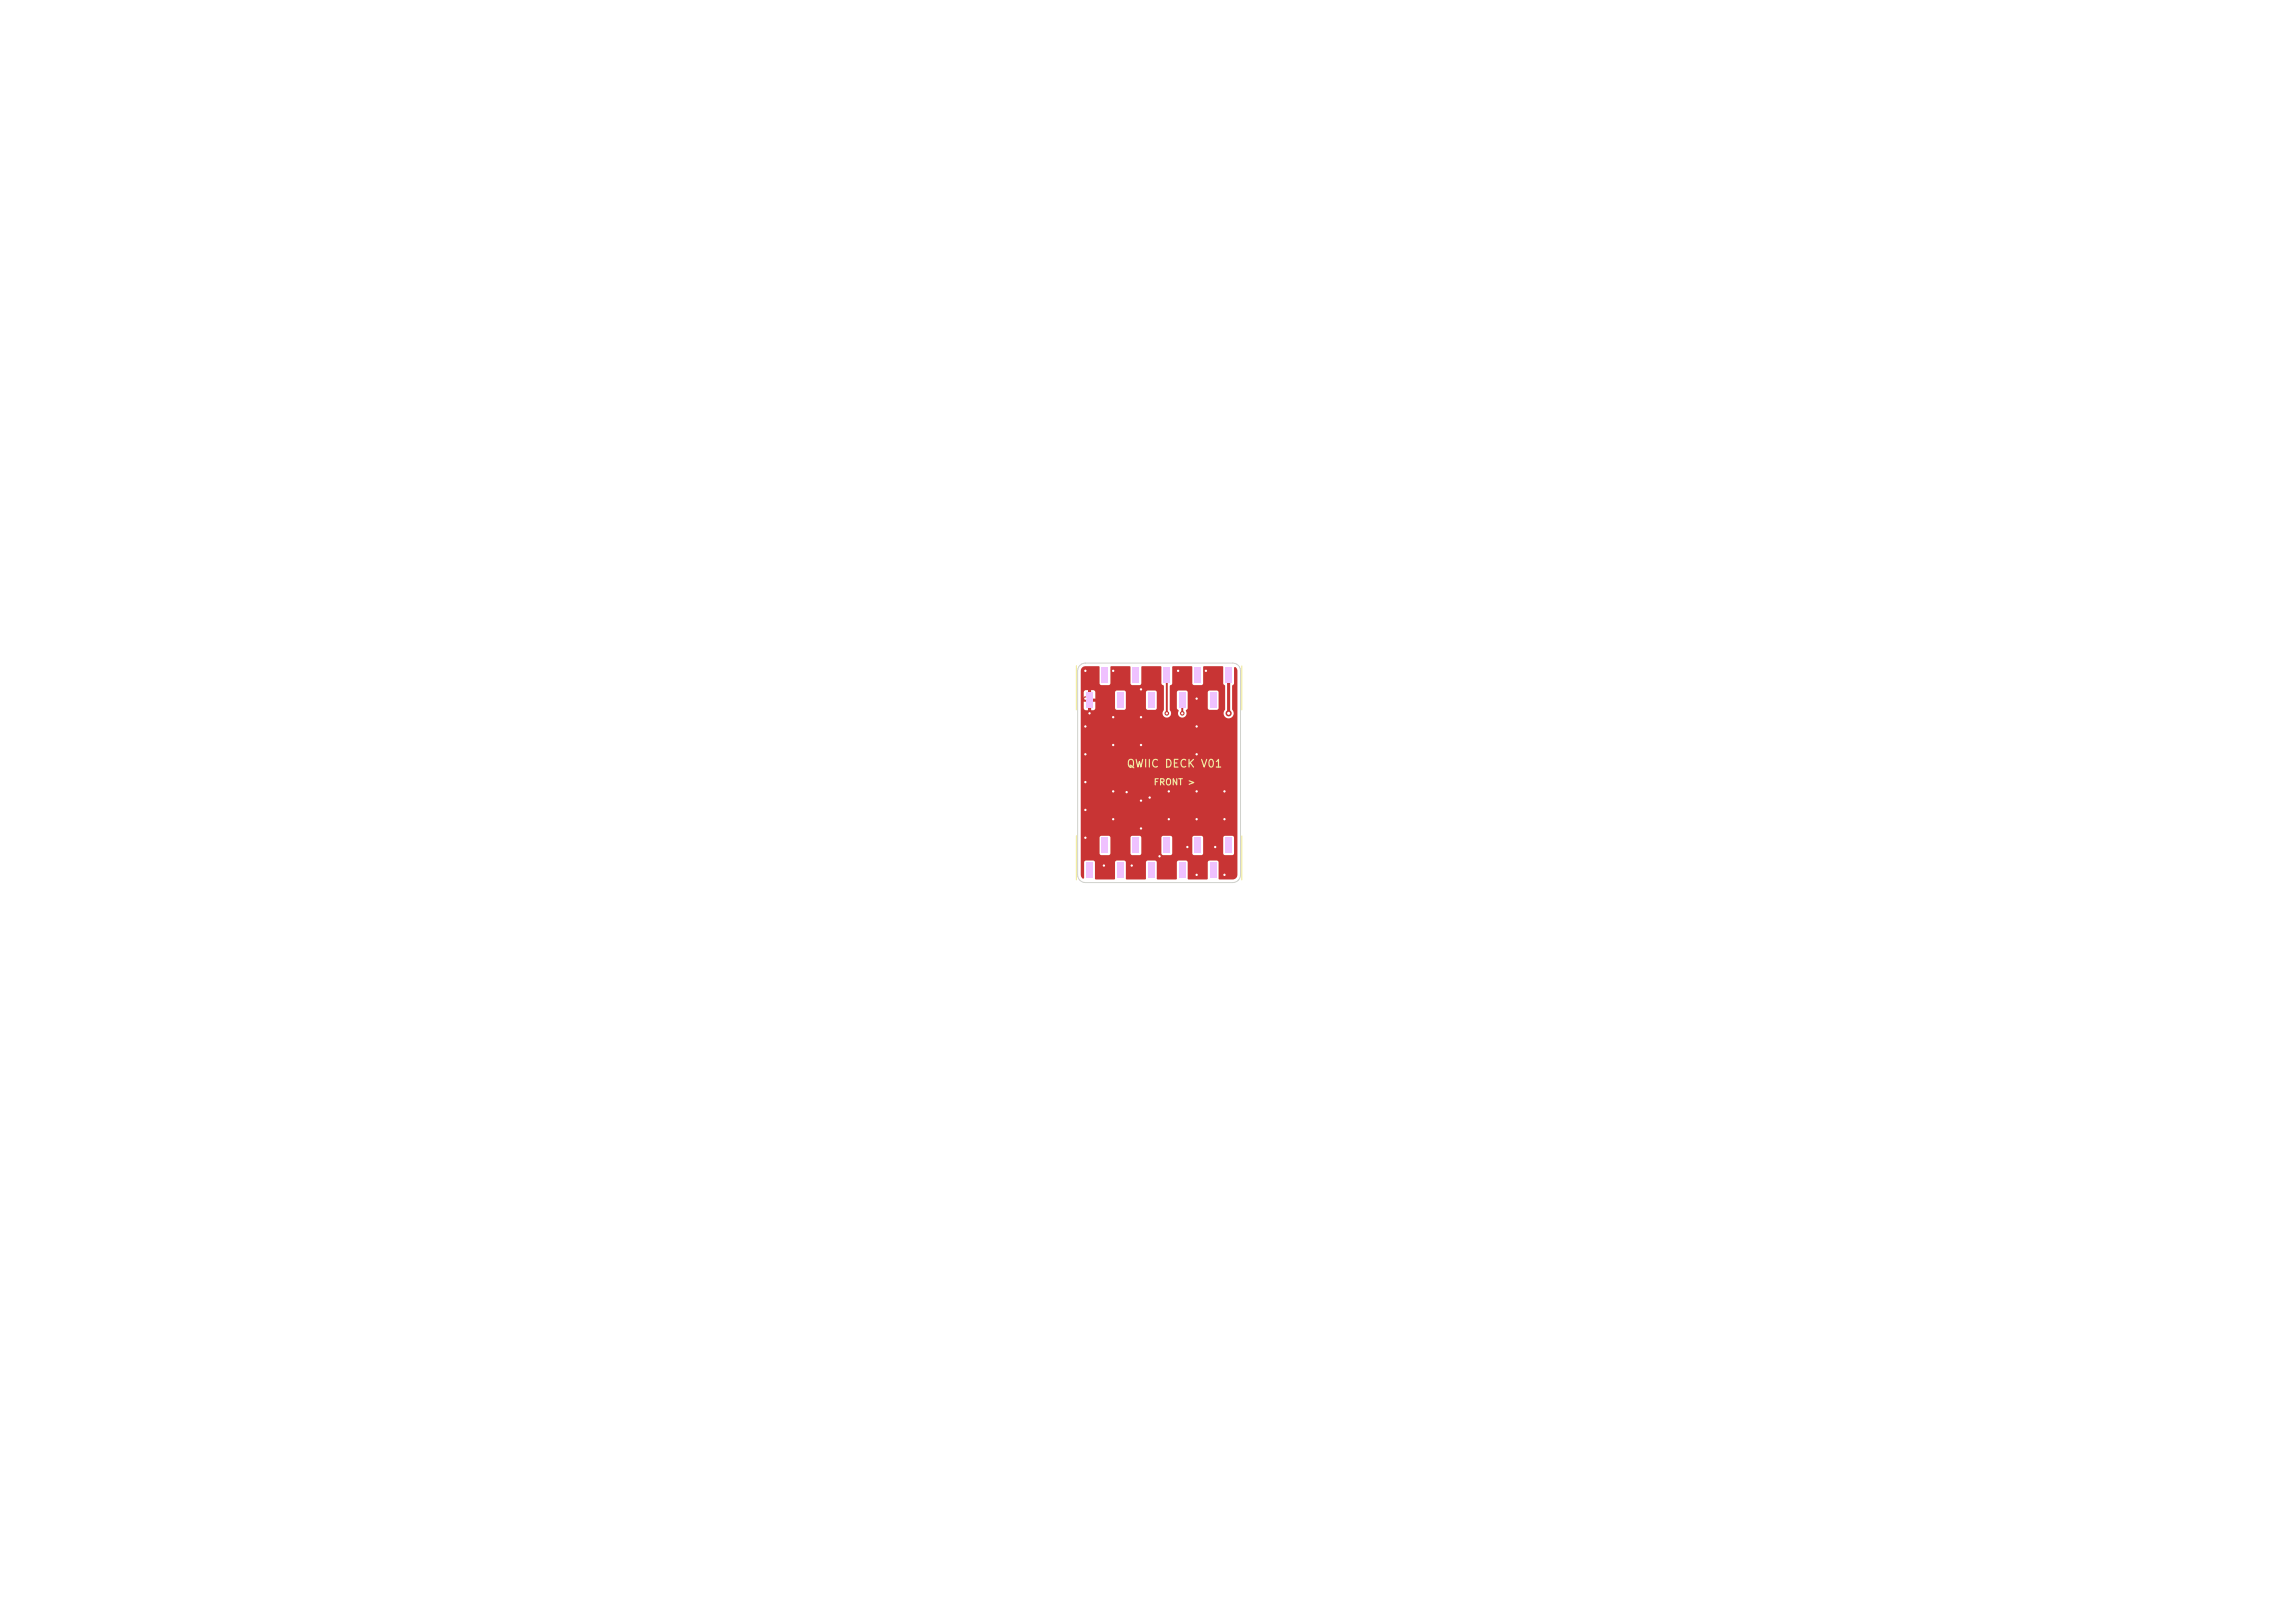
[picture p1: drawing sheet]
<svg xmlns="http://www.w3.org/2000/svg" width="297mm" height="210mm" viewBox="0 0 297 210" stroke-linecap="round" stroke-linejoin="round" font-family="sans-serif">
<defs><g id="words">
<text font-size="1" fill="#f2eda1" x="145.7" y="99.6">QWIIC DECK V01</text>
<text font-size=".8" fill="#f2eda1" x="149.2" y="101.8">FRONT &gt;</text>
</g></defs>
<g fill="#c83434">
<path d="M158.6 86.4h.8v2h-.8z"/>
<path d="M156.6 89.6h.8v2h-.8z"/>
<path d="M154.5 86.4h1v2h-1z"/>
<path d="M152.5 89.6h.9v2h-.9z"/>
<path d="M150.5 86.4h.9v2h-.9z"/>
<path d="M148.6 89.6h.8v2h-.8z"/>
<path d="M146.6 86.4h.8v2h-.8z"/>
<path d="M144.5 89.6h1v2h-1z"/>
<path d="M142.5 86.4h.9v2h-.9z"/>
<path d="M140.5 89.6h.9v2h-.9z"/>
<path d="M158.6 108.4h.8v2h-.8z"/>
<path d="M156.6 111.6h.8v2h-.8z"/>
<path d="M154.5 108.4h1v2h-1z"/>
<path d="M152.5 111.6h.9v2h-.9z"/>
<path d="M150.5 108.4h.9v2h-.9z"/>
<path d="M148.6 111.6h.8v2h-.8z"/>
<path d="M146.6 108.4h.8v2h-.8z"/>
<path d="M144.5 111.6h1v2h-1z"/>
<path d="M142.5 108.4h.9v2h-.9z"/>
<path d="M140.5 111.6h.9v2h-.9z"/>
<circle cx="159" cy="92.3" r=".4"/>
<circle cx="153" cy="92.3" r=".3"/>
<circle cx="151" cy="92.3" r=".3"/>
<circle cx="151.3" cy="106" r=".3"/>
<circle cx="158.5" cy="102.4" r=".3"/>
<circle cx="147.7" cy="96.4" r=".3"/>
<circle cx="158.5" cy="106" r=".3"/>
<circle cx="140.5" cy="108.4" r=".3"/>
<circle cx="157.3" cy="109.6" r=".3"/>
<circle cx="144.1" cy="96.4" r=".3"/>
<circle cx="154.9" cy="94" r=".3"/>
<circle cx="148.8" cy="103.2" r=".3"/>
<circle cx="154.9" cy="106" r=".3"/>
<circle cx="142.9" cy="112" r=".3"/>
<circle cx="147.7" cy="107.2" r=".3"/>
<circle cx="150.1" cy="110.8" r=".3"/>
<circle cx="144.1" cy="102.4" r=".3"/>
<circle cx="152.5" cy="86.8" r=".3"/>
<circle cx="140.5" cy="104.8" r=".3"/>
<circle cx="146.5" cy="112" r=".3"/>
<circle cx="144.1" cy="86.8" r=".3"/>
<circle cx="140.5" cy="86.8" r=".3"/>
<circle cx="154.9" cy="97.6" r=".3"/>
<circle cx="154.9" cy="113.2" r=".3"/>
<circle cx="158.5" cy="113.2" r=".3"/>
<circle cx="144.1" cy="92.8" r=".3"/>
<circle cx="153.7" cy="109.6" r=".3"/>
<circle cx="140.5" cy="97.6" r=".3"/>
<circle cx="147.7" cy="89.2" r=".3"/>
<circle cx="156.1" cy="86.8" r=".3"/>
<circle cx="151.3" cy="102.4" r=".3"/>
<circle cx="145.8" cy="102.5" r=".3"/>
<circle cx="147.7" cy="103.6" r=".3"/>
<circle cx="140.5" cy="90.4" r=".3"/>
<circle cx="144.1" cy="106" r=".3"/>
<circle cx="154.9" cy="102.4" r=".3"/>
<circle cx="154.9" cy="90.4" r=".3"/>
<circle cx="141" cy="92.3" r=".3"/>
<circle cx="140.5" cy="101.2" r=".3"/>
<circle cx="147.7" cy="92.8" r=".3"/>
<circle cx="140.5" cy="94" r=".3"/>
</g>
<path d="M141 90.6v1.7M159 87.4v4.9" fill="none" stroke="#c83434" stroke-width=".4"/>
<path d="M151 87.4v4.9M153 90.6v1.7" fill="none" stroke="#c83434" stroke-width=".25"/>
<path d="M140 86.4l.5-.2h1.8v2.3l.2 .2h1l.2-.3v-2.2h2.6v2.3l.2 .2h1l.2-.3v-2.2h2.6v2.2l.3 .4v3.1a.56 .56 0 0 0 .1 .8 .56 .56 0 0 0 .8-.1 .56 .56 0 0 0-.1-.8v-2.2h.9v2l.2 .4a.56 .56 0 0 0 .5 .9 .56 .56 0 0 0 .5-.9l.2-.4v-2h2.6v2.1l.2 .2 1-.1 .2-.2v-2.1l-.2-.2h-1l-.2 .3h-2.6l-.2-.3h-1l-.2 .3h-.9v-.8l.3-.4v-2.1l.1-.1h2.5v2.2l.2 .3h1l.2-.2v-2.3h2.6v2.2l.2 .4v3a.66 .66 0 0 0 .1 1 .66 .66 0 0 0 .9-.1 .66 .66 0 0 0 0-.9v-3l.2-.4v-2a.35 .35 0 0 1 .4 .4v26.4l-.1 .3-.3 .3h-2v-2.2l-.2-.3h-1l-.2 .2v2.2l-.1 .1h-2.5v-2.2l-.2-.3h-1l-.2 .2v2.2l-.1 .1h-2.5v-2.2l-.2-.3h-1l-.2 .2v2.2l-.1 .1h-2.5v-2.2l-.2-.3h-1l-.2 .2v2.3h-2.6v-2.3l-.2-.2-1 .1-.2 .2v2l-.1 .1-.2-.1-.1-.4v-4.8h2.4v2l.2 .3h1l.2-.2v-2.1h2.6v2l.2 .3h1l.2-.2v-2.1h2.6v2l.2 .3h1l.2-.2v-2.1h2.6v2l.2 .3h1l.2-.2v-2.1h2.6v2l.1 .2 1.1 .1 .2-.3v-2l-.2-.3h-1l-.2 .3h-2.6l-.2-.3h-1l-.2 .3h-2.6l-.2-.3h-1l-.2 .3h-2.6l-.2-.3h-1l-.2 .3h-2.6l-.2-.3h-1l-.2 .3h-2.4v-16.8h.3l.2 .3a2.19 2.19 0 0 0 1.3-.1l.1-1h-.6v1.1h-.4v-1.1h-.6v.8h-.3v-2h.3v.8h1.6v-.8h2.5v2l.2 .3h1l.2-.2v-2.1h2.6v2.1l.2 .2h1l.2-.3v-2.1l-.2-.2h-1l-.2 .3h-2.6l-.2-.3h-1l-.2 .3h-2.5l-.2-.3h-.4v1.1h-.4v-1.1h-.4l-.2 .3h-.3v-2.8z" fill="#c83434"/>
<path d="M139.3 86.2v5.7M160.7 86.2v5.7M139.3 108.2v5.7M160.7 108.2v5.7" fill="none" stroke="#f2eda1" stroke-width=".15"/>
<g fill="#efc1ff">
<path d="M158.6 86.4h.8v2h-.8z"/>
<path d="M156.6 89.6h.8v2h-.8z"/>
<path d="M154.5 86.4h1v2h-1z"/>
<path d="M152.5 89.6h.9v2h-.9z"/>
<path d="M150.5 86.4h.9v2h-.9z"/>
<path d="M148.6 89.6h.8v2h-.8z"/>
<path d="M146.6 86.4h.8v2h-.8z"/>
<path d="M144.5 89.6h1v2h-1z"/>
<path d="M142.5 86.4h.9v2h-.9z"/>
<path d="M140.5 89.6h.9v2h-.9z"/>
<path d="M158.6 108.4h.8v2h-.8z"/>
<path d="M156.6 111.6h.8v2h-.8z"/>
<path d="M154.5 108.4h1v2h-1z"/>
<path d="M152.5 111.6h.9v2h-.9z"/>
<path d="M150.5 108.4h.9v2h-.9z"/>
<path d="M148.6 111.6h.8v2h-.8z"/>
<path d="M146.6 108.4h.8v2h-.8z"/>
<path d="M144.5 111.6h1v2h-1z"/>
<path d="M142.5 108.4h.9v2h-.9z"/>
<path d="M140.5 111.6h.9v2h-.9z"/>
</g>
<path d="M139.8 86.1l.4-.3h.3h19a1 1 0 0 1 1 1v26.4a1 1 0 0 1-1 1h-19a1 1 0 0 1-1-1v-26.4l.1-.5z" fill="none" stroke="#d0d2cd" stroke-width=".13"/>
<g fill="#fff">
<circle cx="159" cy="92.3" r=".2"/>
<circle cx="153" cy="92.3" r=".15"/>
<circle cx="151" cy="92.3" r=".15"/>
<circle cx="151.3" cy="106" r=".15"/>
<circle cx="158.5" cy="102.4" r=".15"/>
<circle cx="147.7" cy="96.4" r=".15"/>
<circle cx="158.5" cy="106" r=".15"/>
<circle cx="140.5" cy="108.4" r=".15"/>
<circle cx="157.3" cy="109.6" r=".15"/>
<circle cx="144.1" cy="96.4" r=".15"/>
<circle cx="154.9" cy="94" r=".15"/>
<circle cx="148.8" cy="103.2" r=".15"/>
<circle cx="154.9" cy="106" r=".15"/>
<circle cx="142.9" cy="112" r=".15"/>
<circle cx="147.7" cy="107.2" r=".15"/>
<circle cx="150.1" cy="110.8" r=".15"/>
<circle cx="144.1" cy="102.4" r=".15"/>
<circle cx="152.5" cy="86.8" r=".15"/>
<circle cx="140.5" cy="104.8" r=".15"/>
<circle cx="146.5" cy="112" r=".15"/>
<circle cx="144.1" cy="86.8" r=".15"/>
<circle cx="140.5" cy="86.8" r=".15"/>
<circle cx="154.9" cy="97.6" r=".15"/>
<circle cx="154.9" cy="113.2" r=".15"/>
<circle cx="158.5" cy="113.2" r=".15"/>
<circle cx="144.1" cy="92.8" r=".15"/>
<circle cx="153.7" cy="109.6" r=".15"/>
<circle cx="140.5" cy="97.6" r=".15"/>
<circle cx="147.7" cy="89.2" r=".15"/>
<circle cx="156.1" cy="86.8" r=".15"/>
<circle cx="151.3" cy="102.4" r=".15"/>
<circle cx="145.8" cy="102.5" r=".15"/>
<circle cx="147.7" cy="103.6" r=".15"/>
<circle cx="140.5" cy="90.4" r=".15"/>
<circle cx="144.1" cy="106" r=".15"/>
<circle cx="154.9" cy="102.4" r=".15"/>
<circle cx="154.9" cy="90.4" r=".15"/>
<circle cx="141" cy="92.3" r=".15"/>
<circle cx="140.5" cy="101.2" r=".15"/>
<circle cx="147.7" cy="92.8" r=".15"/>
<circle cx="140.5" cy="94" r=".15"/>
</g>
<use href="#words"/>
</svg>
